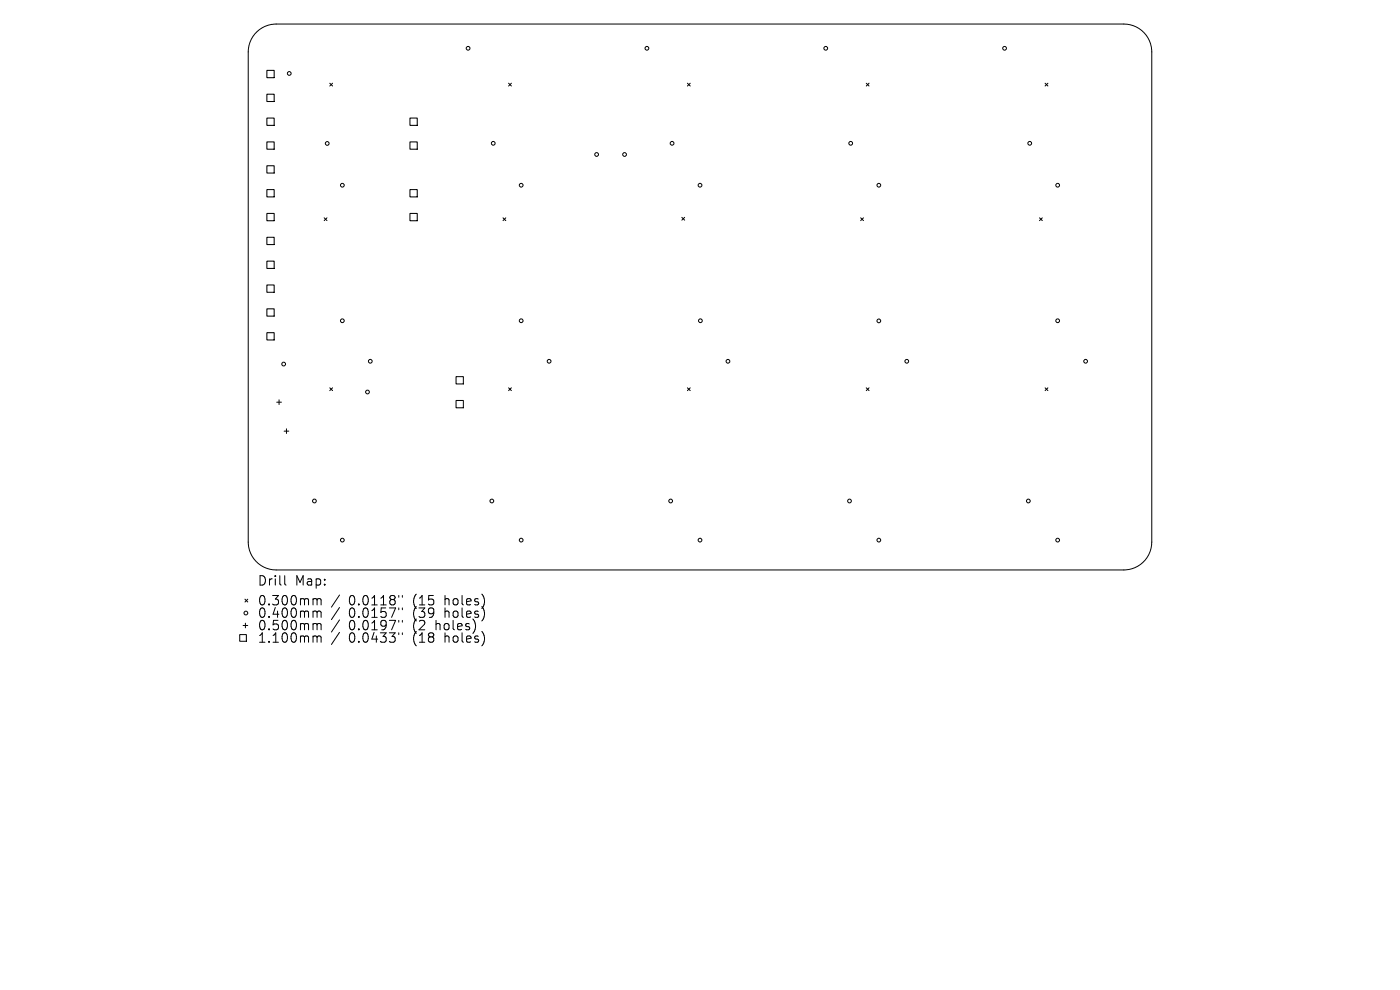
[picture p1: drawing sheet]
<svg xmlns="http://www.w3.org/2000/svg" width="297mm" height="210mm" viewBox="0 0 297 210" stroke-linecap="round" stroke-linejoin="round" font-family="sans-serif">
<defs><g id="words">
<g font-size="2.8">
<text x="54.6" y="124.5">Drill</text>
<text x="62.6" y="124.5">Map:</text>
<text x="54.6" y="128.7">0.300mm</text>
<text x="54.6" y="131.3">0.400mm</text>
<text x="74" y="128.7">0.0118&quot;</text>
<text x="74" y="131.3">0.0157&quot;</text>
<text x="87.7" y="128.7">(15</text>
<text x="87.7" y="131.3">(39</text>
<text x="94.6" y="128.7">holes)</text>
<text x="94.6" y="131.3">holes)</text>
<text x="54.6" y="134">0.500mm</text>
<text x="54.6" y="136.6">1.100mm</text>
<text x="74" y="134">0.0197&quot;</text>
<text x="74" y="136.6">0.0433&quot;</text>
<text x="87.7" y="134">(2</text>
<text x="87.7" y="136.6">(18</text>
<text x="92.7" y="134">holes)</text>
<text x="94.6" y="136.6">holes)</text>
</g>
</g></defs>
<g fill="none" stroke="#000" stroke-width=".21">
<path d="M54.5 6.7a5.9 5.9 0 0 1 4.1-1.6h179.8a5.9 5.9 0 0 1 5.9 5.9v104a5.9 5.9 0 0 1-5.9 5.9h-179.8a5.9 5.9 0 0 1-5.9-5.9v-104a5.9 5.9 0 0 1 1.8-4.3zM70 17.7l.6 .6M70.6 17.7l-.6 .6M107.9 17.7l.6 .6M108.5 17.7l-.6 .6M145.8 17.7l.6 .6M146.4 17.7l-.6 .6M183.8 17.7l.6 .6M184.4 17.7l-.6 .6M221.7 17.7l.6 .6M222.3 17.7l-.6 .6M68.8 46.2l.6 .6"/>
<path d="M69.4 46.2l-.6 .6M106.7 46.2l.6 .6M107.3 46.2l-.6 .6M144.6 46.1l.6 .6M145.2 46.1l-.6 .6M182.6 46.2l.6 .6M183.2 46.2l-.6 .6M220.5 46.2l.6 .6M221.1 46.2l-.6 .6M58.7 85.3h1M59.2 84.8v1M60.3 91.5h1"/>
<path d="M60.8 91v1M70 82.3l.6 .6M70.6 82.3l-.6 .6M107.9 82.3l.6 .6M108.5 82.3l-.6 .6M145.8 82.3l.6 .6M146.4 82.3l-.6 .6M183.8 82.3l.6 .6M184.4 82.3l-.6 .6M221.7 82.3l.6 .6M222.3 82.3l-.6 .6M50.9 134.6h1.4v1.4h-1.4z"/>
<path d="M51.6 132.7h1M52 127.1l.6 .6M52.1 132.2v1M52.6 127.1l-.6 .6M60.4 122.1v1.7l.3 .3M66.7 127l.5 .1 .1 .2M66.7 129.6h.3l.3 .3M66.7 132.3h.3l.3 .3M66.7 134.9h.3l.3 .3M67.3 127.3l.2-.3 .5 .1 .1 1.2M67.3 127.3v1M67.3 129.9v1.1"/>
<path d="M67.3 132.6v1M67.3 135.2v1M67.3 129.9l.2-.3 .5 .1 .1 1.3M67.3 132.6l.2-.3 .5 .1 .1 1.2M67.3 135.2l.2-.3 .5 .1 .1 1.2M72 126.2l-1.7 2.6M72 128.9l-1.7 2.5M72 131.5l-1.7 2.6M72 134.1l-1.7 2.6M84.6 126.3v.4M84.6 129v.3M84.6 131.6v.4"/>
<path d="M84.6 134.2v.4M85.4 126.3v.4M85.4 129v.3M85.4 131.6v.4M85.4 134.2v.4"/>
<circle cx="61.4" cy="15.6" r=".4"/>
<circle cx="99.3" cy="10.2" r=".4"/>
<circle cx="137.2" cy="10.2" r=".4"/>
<circle cx="175.2" cy="10.2" r=".4"/>
<circle cx="213.1" cy="10.2" r=".4"/>
<circle cx="69.4" cy="30.4" r=".4"/>
<circle cx="72.6" cy="39.3" r=".4"/>
<circle cx="104.6" cy="30.4" r=".4"/>
<circle cx="110.6" cy="39.3" r=".4"/>
<circle cx="126.6" cy="32.8" r=".4"/>
<circle cx="132.5" cy="32.8" r=".4"/>
<circle cx="142.6" cy="30.4" r=".4"/>
<circle cx="148.5" cy="39.3" r=".4"/>
<circle cx="180.5" cy="30.4" r=".4"/>
<circle cx="186.4" cy="39.3" r=".4"/>
<circle cx="218.5" cy="30.4" r=".4"/>
<circle cx="224.4" cy="39.3" r=".4"/>
<circle cx="60.2" cy="77.2" r=".4"/>
<circle cx="72.6" cy="68" r=".4"/>
<circle cx="78.6" cy="76.6" r=".4"/>
<circle cx="110.6" cy="68" r=".4"/>
<circle cx="116.5" cy="76.6" r=".4"/>
<circle cx="148.6" cy="68" r=".4"/>
<circle cx="154.4" cy="76.6" r=".4"/>
<circle cx="186.4" cy="68.1" r=".4"/>
<circle cx="192.4" cy="76.6" r=".4"/>
<circle cx="224.4" cy="68" r=".4"/>
<circle cx="230.3" cy="76.6" r=".4"/>
<circle cx="78" cy="83.2" r=".4"/>
<circle cx="66.7" cy="106.3" r=".4"/>
<circle cx="72.6" cy="114.6" r=".4"/>
<circle cx="104.3" cy="106.3" r=".4"/>
<circle cx="110.6" cy="114.6" r=".4"/>
<circle cx="142.3" cy="106.3" r=".4"/>
<circle cx="148.5" cy="114.6" r=".4"/>
<circle cx="180.2" cy="106.3" r=".4"/>
<circle cx="186.4" cy="114.6" r=".4"/>
<circle cx="218.2" cy="106.3" r=".4"/>
<circle cx="224.4" cy="114.6" r=".4"/>
<circle cx="52.2" cy="130" r=".4"/>
</g>
<g fill="none" stroke="#000" stroke-width=".22">
<path d="M56.6 14.9h1.6v1.6h-1.6zM56.6 20h1.6v1.5h-1.6zM56.6 25h1.6v1.6h-1.6zM56.6 30.1h1.6v1.6h-1.6zM56.6 35.2h1.6v1.5h-1.6zM87 25h1.5v1.6h-1.5zM87 30.1h1.5v1.6h-1.5zM56.6 40.2h1.6v1.6h-1.6zM56.6 45.3h1.6v1.5h-1.6zM56.6 50.3h1.6v1.6h-1.6zM56.6 55.4h1.6v1.5h-1.6zM87 40.2h1.5v1.6h-1.5z"/>
<path d="M87 45.3h1.5v1.5h-1.5zM56.6 60.5h1.6v1.5h-1.6zM56.6 65.5h1.6v1.6h-1.6zM56.6 70.6h1.6v1.5h-1.6zM96.7 79.9h1.6v1.5h-1.6zM96.7 85h1.6v1.5h-1.6z"/>
</g>
<use href="#words"/>
</svg>
